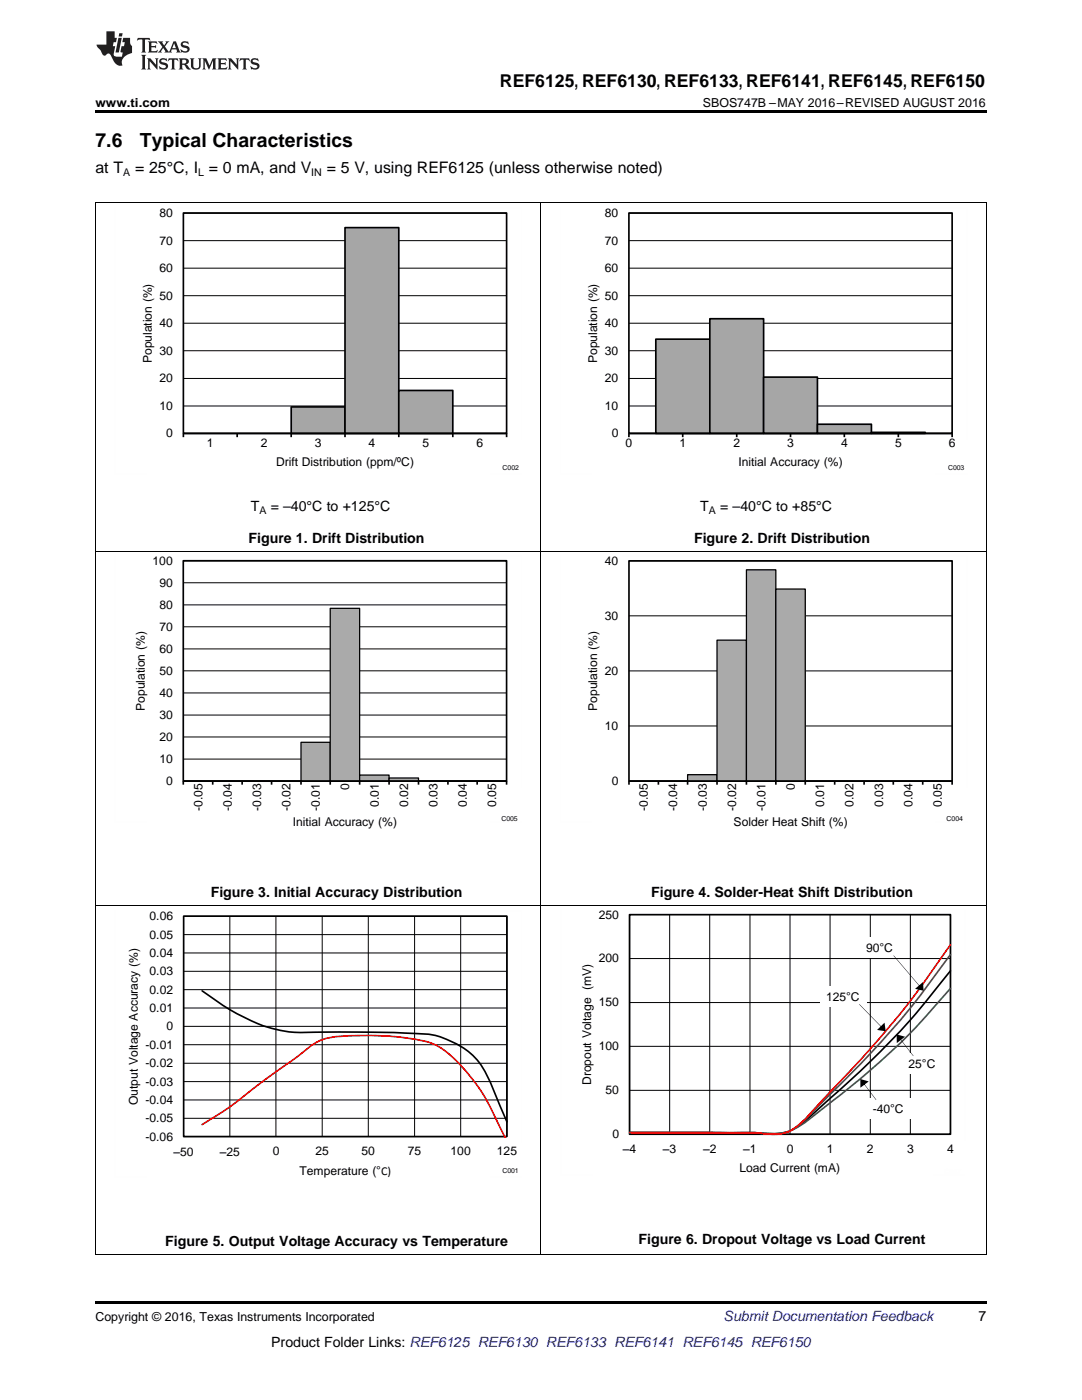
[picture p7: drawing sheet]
<svg xmlns="http://www.w3.org/2000/svg" width="216mm" height="279mm" viewBox="0 0 216 279" stroke-linecap="round" stroke-linejoin="round" font-family="sans-serif">
<defs><g id="words">
<g font-size="3.9">
<text x="19" y="29.3">7.6</text>
<text x="27.9" y="29.3">Typical Characteristics</text>
</g>
<text font-size="3.5" x="99.8" y="17.3">REF6125, REF6130, REF6133, REF6141, REF6145, REF6150</text>
<g font-size="3.2">
<text x="19" y="34.4">at T</text>
<text x="27" y="34.4">= 25°C, I = 0 mA, and V</text>
<text x="65.2" y="34.4">= 5 V, using REF6125 (unless otherwise noted)</text>
</g>
<g font-size="2.8">
<text x="50.1" y="102">T</text>
<text x="54" y="102">= –40°C to +125°C</text>
<text x="139.7" y="102">T</text>
<text x="143.7" y="102">= –40°C to +85°C</text>
<text x="49.6" y="108.3">Figure 1. Drift Distribution</text>
<text x="138.5" y="108.3">Figure 2. Drift Distribution</text>
<text x="42.1" y="179">Figure 3. Initial Accuracy Distribution</text>
<text x="129.9" y="179">Figure 4. Solder-Heat Shift Distribution</text>
<text x="33" y="248.6">Figure 5. Output Voltage Accuracy vs Temperature</text>
<text x="127.4" y="248.2">Figure 6. Dropout Voltage vs Load Current</text>
<text x="195.3" y="263.6">7</text>
<text x="54.1" y="268.9">Product Folder Links: REF6125 REF6130 REF6133 REF6141 REF6145 REF6150</text>
</g>
<text font-size="2.8" fill="#0000c8" x="144.4" y="263.6">Submit Documentation Feedback</text>
<g font-size="2.5">
<text x="19" y="21.4">www.ti.com</text>
<text x="140.3" y="21.4">SBOS747B –MAY 2016–REVISED AUGUST 2016</text>
<text x="19" y="263.6">Copyright © 2016, Texas Instruments Incorporated</text>
</g>
<g font-size="2.4">
<text x="31.8" y="43.3">80</text>
<text x="120.7" y="43.3">80</text>
<text x="31.8" y="48.8">70</text>
<text x="120.7" y="48.8">70</text>
<text x="31.8" y="59.8">50</text>
<text x="31.8" y="54.3">60</text>
<text x="120.7" y="59.8">50</text>
<text x="120.7" y="54.3">60</text>
<text x="31.8" y="65.3">40</text>
<text x="120.7" y="65.3">40</text>
<text x="31.8" y="70.8">30</text>
<text x="120.7" y="70.8">30</text>
<text x="30.3" y="72.5" transform="rotate(-90 30.3 72.5)">Population (%)</text>
<text x="31.8" y="76.3">20</text>
<text x="119.2" y="72.5" transform="rotate(-90 119.2 72.5)">Population (%)</text>
<text x="120.7" y="76.3">20</text>
<text x="31.8" y="81.8">10</text>
<text x="120.7" y="81.8">10</text>
<text x="33.2" y="87.3">0</text>
<text x="41.3" y="89.2">1</text>
<text x="52.1" y="89.2">2</text>
<text x="62.8" y="89.2">3</text>
<text x="73.6" y="89.2">4</text>
<text x="84.3" y="89.2">5</text>
<text x="95.1" y="89.2">6</text>
<text x="122.1" y="87.3">0</text>
<text x="124.8" y="89.2">0</text>
<text x="135.6" y="89.2">1</text>
<text x="146.3" y="89.2">2</text>
<text x="157.1" y="89.2">3</text>
<text x="167.8" y="89.2">4</text>
<text x="178.6" y="89.2">5</text>
<text x="189.3" y="89.2">6</text>
<text x="55.1" y="93">Drift Distribution (ppm/ºC)</text>
<text x="147.4" y="93">Initial Accuracy (%)</text>
<text x="30.5" y="112.7">100</text>
<text x="120.7" y="112.7">40</text>
<text x="31.8" y="117.1">90</text>
<text x="31.8" y="125.9">70</text>
<text x="31.8" y="121.5">80</text>
<text x="120.7" y="123.7">30</text>
<text x="31.8" y="130.3">60</text>
<text x="31.8" y="134.7">50</text>
<text x="120.7" y="134.7">20</text>
<text x="28.9" y="141.9" transform="rotate(-90 28.9 141.9)">Population (%)</text>
<text x="31.8" y="143.5">30</text>
<text x="31.8" y="139.1">40</text>
<text x="119.2" y="141.8" transform="rotate(-90 119.2 141.8)">Population (%)</text>
<text x="31.8" y="147.9">20</text>
<text x="120.7" y="145.7">10</text>
<text x="31.8" y="152.3">10</text>
<text x="33.2" y="156.7">0</text>
<text x="40.4" y="161.9" transform="rotate(-90 40.4 161.9)">-0.05</text>
<text x="46.3" y="161.9" transform="rotate(-90 46.3 161.9)">-0.04</text>
<text x="52.1" y="161.9" transform="rotate(-90 52.1 161.9)">-0.03</text>
<text x="58" y="161.9" transform="rotate(-90 58 161.9)">-0.02</text>
<text x="63.8" y="161.9" transform="rotate(-90 63.8 161.9)">-0.01</text>
<text x="69.7" y="157.7" transform="rotate(-90 69.7 157.7)">0</text>
<text x="75.6" y="161.1" transform="rotate(-90 75.6 161.1)">0.01</text>
<text x="81.4" y="161.1" transform="rotate(-90 81.4 161.1)">0.02</text>
<text x="87.3" y="161.1" transform="rotate(-90 87.3 161.1)">0.03</text>
<text x="93.2" y="161.1" transform="rotate(-90 93.2 161.1)">0.04</text>
<text x="99" y="161.1" transform="rotate(-90 99 161.1)">0.05</text>
<text x="122.1" y="156.7">0</text>
<text x="129.3" y="161.9" transform="rotate(-90 129.3 161.9)">-0.05</text>
<text x="135.1" y="161.9" transform="rotate(-90 135.1 161.9)">-0.04</text>
<text x="141" y="161.9" transform="rotate(-90 141 161.9)">-0.03</text>
<text x="146.9" y="161.9" transform="rotate(-90 146.9 161.9)">-0.02</text>
<text x="152.7" y="161.9" transform="rotate(-90 152.7 161.9)">-0.01</text>
<text x="158.6" y="157.7" transform="rotate(-90 158.6 157.7)">0</text>
<text x="164.5" y="161.1" transform="rotate(-90 164.5 161.1)">0.01</text>
<text x="170.3" y="161.1" transform="rotate(-90 170.3 161.1)">0.02</text>
<text x="176.2" y="161.1" transform="rotate(-90 176.2 161.1)">0.03</text>
<text x="182.1" y="161.1" transform="rotate(-90 182.1 161.1)">0.04</text>
<text x="187.9" y="161.1" transform="rotate(-90 187.9 161.1)">0.05</text>
<text x="58.5" y="164.8">Initial Accuracy (%)</text>
<text x="146.4" y="164.8">Solder Heat Shift (%)</text>
<text x="29.8" y="183.6">0.06</text>
<text x="119.5" y="183.3">250</text>
<text x="29.8" y="191">0.04</text>
<text x="29.8" y="187.3">0.05</text>
<text x="172.8" y="190">90ÉC</text>
<text x="29.8" y="194.6">0.03</text>
<text x="119.5" y="192.1">200</text>
<text x="29.8" y="202">0.01</text>
<text x="29.8" y="198.3">0.02</text>
<text x="119.5" y="200.9">150</text>
<text x="164.8" y="199.8">125ÉC</text>
<text x="29" y="209.3">-0.01</text>
<text x="33.2" y="205.6">0</text>
<text x="119.5" y="209.6">100</text>
<text x="29" y="213">-0.02</text>
<text x="181.3" y="213.2">25ÉC</text>
<text x="27.5" y="220.5" transform="rotate(-90 27.5 220.5)">Output Voltage Accuracy (%)</text>
<text x="29" y="220.3">-0.04</text>
<text x="29" y="216.6">-0.03</text>
<text x="117.9" y="216.5" transform="rotate(-90 117.9 216.5)">Dropout Voltage (mV)</text>
<text x="120.8" y="218.4">50</text>
<text x="29" y="227.6">-0.06</text>
<text x="29" y="224">-0.05</text>
<text x="122.2" y="227.2">0</text>
<text x="174.2" y="222.1">-40ÉC</text>
<text x="34.6" y="230.6">±50</text>
<text x="43.8" y="230.6">±25</text>
<text x="54.4" y="230.5">0</text>
<text x="62.9" y="230.5">25</text>
<text x="72.2" y="230.5">50</text>
<text x="81.4" y="230.5">75</text>
<text x="89.9" y="230.5">100</text>
<text x="99.1" y="230.5">125</text>
<text x="124.3" y="230.1">±4</text>
<text x="132.3" y="230.1">±3</text>
<text x="140.3" y="230.1">±2</text>
<text x="147.6" y="233.9">Load Current (mA)</text>
<text x="148.3" y="230.1">±1</text>
<text x="157" y="230.1">0</text>
<text x="165" y="230.1">1</text>
<text x="173" y="230.1">2</text>
<text x="181" y="230.1">3</text>
<text x="189" y="230.1">4</text>
<text x="59.7" y="234.4">Temperature (ÉC)</text>
</g>
<g font-size="2.1">
<text x="24.6" y="35.1">A</text>
<text x="39.5" y="35.1">L</text>
<text x="62.1" y="35.1">IN</text>
<text x="51.8" y="102.5">A</text>
<text x="141.4" y="102.5">A</text>
</g>
<g font-size="1.4">
<text x="100.3" y="93.8">C002</text>
<text x="189.2" y="93.8">C003</text>
<text x="100" y="163.9">C005</text>
<text x="188.9" y="163.9">C004</text>
<text x="100.3" y="234.1">C001</text>
</g>
</g></defs>
<path d="M19 259.7h177.8v.5h-177.8z" fill="#000"/>
<g fill="none" stroke="#000" stroke-width=".2">
<path d="M19.1 180.7v69.7M36.6 182.9h64.6v43.9h-64.6zM36.6 197.5h64.6M36.6 193.8h64.6M36.6 190.2h64.6M36.6 186.5h64.6M45.9 182.9v43.9M55.1 182.9v43.9M64.3 182.9v43.9M73.5 182.9v43.9M82.7 182.9v43.9M91.9 182.9v43.9"/>
<path d="M107.9 180.7v69.7M125.6 182.5h64v43.9h-64zM125.6 191.3h64M133.6 182.5v43.9M141.6 182.5v43.9M149.6 182.5v43.9M157.6 182.5v43.9M165.6 182.5v43.9M173.7 182.5v43.9M181.7 182.5v43.9M196.8 180.7v69.7M36.6 219.5h64.6"/>
<path d="M36.6 215.9h64.6M36.6 212.2h64.6M36.6 208.5h64.6M36.6 204.8h64.6M36.6 201.2h64.6M125.6 217.6h64M125.6 208.8h64M125.6 200.1h64M36.6 223.2h64.6M19 250.3h177.8"/>
</g>
<path d="M36.6 182.8h64.5v44h-64.5zM40.3 197.7a43.5 43.5 0 0 0 14.2 7.6l.6 .1a29.8 29.8 0 0 0 9.2 .6h8.2a139.2 139.2 0 0 1 14.1 .6 15.6 15.6 0 0 1 10.1 7.2l1.6 3.2 2.9 6.9M125.6 182.5h64.1v43.9h-64.1zM189.7 193.7a167.5 167.5 0 0 1-25.7 27 26.1 26.1 0 0 1-6.4 5 15.5 15.5 0 0 1-7.1 .4l-24.9-.1" fill="none" stroke="#000" stroke-width=".33"/>
<path d="M189.7 188.5a199.3 199.3 0 0 1-25.5 31 35.9 35.9 0 0 1-5.8 5.8 8 8 0 0 1-6.1 .9l-2.7-.2h-24M40.3 224.4a88.8 88.8 0 0 0 12.3-8.7l6.2-4.4a25.5 25.5 0 0 1 5.5-3.8 29.6 29.6 0 0 1 9.1-.8h.9a45.9 45.9 0 0 1 11.6 1.4 19.5 19.5 0 0 1 7.6 6.3 45.7 45.7 0 0 1 6.7 11.4l.6 1.3" fill="none" stroke="#f00" stroke-width=".33"/>
<path d="M22.9 181.8v53.2M35.4 181.8h68.7M104.1 181.8v46.2M112 181.5v53M124.3 181.5h68.2M192.5 181.5v46.1M22.9 235h6.3M97.8 235h6.3M112 234.5h6.2M186.3 234.5h6.2" fill="none" stroke="#fefefe" stroke-width=".2" stroke-dasharray=".4 .1" stroke-linecap="butt"/>
<path d="M189.7 197.3a148.7 148.7 0 0 1-26.5 24.7 18.2 18.2 0 0 1-6.5 4 32.3 32.3 0 0 1-7.1 0h-24" fill="none" stroke="#286b49" stroke-width=".33"/>
<path d="M189.7 190.5a188.4 188.4 0 0 1-25.7 29.5 26.8 26.8 0 0 1-6.4 5.7 10.7 10.7 0 0 1-6.2 .4l-25.8-.1" fill="none" stroke="#6b5028" stroke-width=".33"/>
<path d="M172.9 219.2h8.8v4.1h-8.8z" fill-rule="evenodd" fill="#fff"/>
<path d="M172.3 216.2l2.6 3.3zM171.7 215.3l1.6 .5-1.6 1.3z" fill="#000"/>
<path d="M180 210.3h8v4.1h-8z" fill-rule="evenodd" fill="#fff"/>
<path d="M179.5 207.3l2.8 3.4zM178.9 206.4l1.7 .5-1.7 1.3z" fill="#000"/>
<path d="M171.6 187.1h8v4.1h-8z" fill-rule="evenodd" fill="#fff"/>
<path d="M178.3 190.7l5.3 6.2zM182.6 197.3l1.6-1.3 .1 1.7z" fill="#000"/>
<path d="M163.6 196.8h9.3v4.1h-9.3z" fill-rule="evenodd" fill="#fff"/>
<path d="M171.4 200.5l4.6 4.6zM175 205.5l1.5-1.4 .2 1.7z" fill="#000"/>
<g fill="none" stroke="#000" stroke-width=".2">
<path d="M19.1 110v70.7M36.6 116.3h64.5M36.6 111.9h64.5M107.9 110v70.7M196.8 110v70.7M36.6 138.3h64.5M36.6 133.9h64.5M36.6 129.5h64.5M36.6 125.1h64.5M36.6 120.7h64.5M36.6 155.9h64.5M36.6 151.5h64.5"/>
<path d="M36.6 147.1h64.5M36.6 142.7h64.5M19 180.7h177.8"/>
</g>
<path d="M36.6 111.9h64.5v44h-64.5z" fill="none" stroke="#000" stroke-width=".33"/>
<path d="M60.1 148.1h5.8v7.8h-5.8z" fill-rule="evenodd" fill="#aaa"/>
<path d="M60.1 148.1h5.8v7.8h-5.8z" fill="none" stroke="#000" stroke-width=".25"/>
<path d="M65.9 121.4h5.9v34.5h-5.9z" fill-rule="evenodd" fill="#aaa"/>
<path d="M65.9 121.4h5.9v34.5h-5.9z" fill="none" stroke="#000" stroke-width=".25"/>
<path d="M71.8 154.7h5.8v1.2h-5.8z" fill-rule="evenodd" fill="#aaa"/>
<path d="M71.8 154.7h5.8v1.2h-5.8z" fill="none" stroke="#000" stroke-width=".25"/>
<path d="M77.6 155.3h5.9v.6h-5.9z" fill-rule="evenodd" fill="#aaa"/>
<path d="M77.6 155.3h5.9v.6h-5.9z" fill="none" stroke="#000" stroke-width=".25"/>
<path d="M125.5 111.9h64.5v44h-64.5zM36.6 156.6v-.7h64.5v.7M42.4 155.9v.7M48.3 155.9v.7M54.2 155.9v.7M60.1 155.9v.7M65.9 155.9v.7M71.8 155.9v.7M77.6 155.9v.7M83.5 155.9v.7M89.4 155.9v.7M95.2 155.9v.7" fill="none" stroke="#000" stroke-width=".33"/>
<path d="M22.9 110.9v53.2M35.4 110.9h68.7M104.1 110.9v46.2M22.9 164h6.3M97.8 164h6.3" fill="none" stroke="#fefefe" stroke-width=".2" stroke-dasharray=".4 .1" stroke-linecap="butt"/>
<path d="M125.5 111.9h64.5M125.5 133.9h64.5M125.5 122.9h64.5M125.5 155.9h64.5M125.5 144.9h64.5" fill="none" stroke="#000" stroke-width=".2"/>
<path d="M137.2 154.6h5.9v1.3h-5.9z" fill-rule="evenodd" fill="#aaa"/>
<path d="M137.2 154.6h5.9v1.3h-5.9z" fill="none" stroke="#000" stroke-width=".25"/>
<path d="M143.1 127.8h5.8v28.1h-5.8z" fill-rule="evenodd" fill="#aaa"/>
<path d="M143.1 127.8h5.8v28.1h-5.8z" fill="none" stroke="#000" stroke-width=".25"/>
<path d="M148.9 113.7h5.9v42.2h-5.9z" fill-rule="evenodd" fill="#aaa"/>
<path d="M148.9 113.7h5.9v42.2h-5.9z" fill="none" stroke="#000" stroke-width=".25"/>
<path d="M154.8 117.6h5.9v38.3h-5.9z" fill-rule="evenodd" fill="#aaa"/>
<path d="M154.8 117.6h5.9v38.3h-5.9z" fill="none" stroke="#000" stroke-width=".25"/>
<path d="M36.6 42.5h64.5v44h-64.5zM125.5 156.6v-.7h64.5v.7M131.4 155.9v.7M137.2 155.9v.7M143.1 155.9v.7M148.9 155.9v.7M154.8 155.9v.7M160.7 155.9v.7M166.6 155.9v.7M172.4 155.9v.7M178.2 155.9v.7M184.1 155.9v.7" fill="none" stroke="#000" stroke-width=".33"/>
<path d="M111.8 110.9v53.2M124.3 110.9h68.7M193 110.9v46.2M111.8 164h6.3M186.7 164h6.3" fill="none" stroke="#fefefe" stroke-width=".2" stroke-dasharray=".4 .1" stroke-linecap="butt"/>
<g fill="none" stroke="#000" stroke-width=".2">
<path d="M19.1 40.4v69.7M36.6 59h64.5M36.6 53.5h64.5M36.6 48h64.5M36.6 42.5h64.5M107.9 40.4v69.7M196.8 40.4v69.7M36.6 75.5h64.5M36.6 70h64.5M36.6 64.5h64.5M36.6 86.5h64.5M36.6 81h64.5"/>
<path d="M19 110h177.8"/>
</g>
<path d="M58.1 81.2h10.7v5.3h-10.7z" fill-rule="evenodd" fill="#a6a6a6"/>
<path d="M58.1 81.2h10.7v5.3h-10.7z" fill="none" stroke="#000" stroke-width=".33"/>
<path d="M68.8 45.4h10.8v41.1h-10.8z" fill-rule="evenodd" fill="#a6a6a6"/>
<path d="M68.8 45.4h10.8v41.1h-10.8z" fill="none" stroke="#000" stroke-width=".33"/>
<path d="M79.6 77.9h10.8v8.6h-10.8z" fill-rule="evenodd" fill="#a6a6a6"/>
<path d="M125.5 42.5h64.5v44h-64.5zM79.6 77.9h10.8v8.6h-10.8zM36.6 87.2v-.7h64.5v.7M47.3 86.5v.7M58.1 86.5v.7M68.8 86.5v.7M79.6 86.5v.7M90.4 86.5v.7" fill="none" stroke="#000" stroke-width=".33"/>
<path d="M22.9 41.5v53.2M35.4 41.5h68.7M104.1 41.5v46.2M22.9 94.7h6.3M97.8 94.7h6.3" fill="none" stroke="#fefefe" stroke-width=".2" stroke-dasharray=".4 .1" stroke-linecap="butt"/>
<path d="M125.5 59h64.5M125.5 53.5h64.5M125.5 48h64.5M125.5 42.5h64.5M125.5 75.5h64.5M125.5 70h64.5M125.5 64.5h64.5M125.5 86.5h64.5M125.5 81h64.5" fill="none" stroke="#000" stroke-width=".2"/>
<path d="M130.9 67.7h10.7v18.8h-10.7z" fill-rule="evenodd" fill="#a6a6a6"/>
<path d="M130.9 67.7h10.7v18.8h-10.7z" fill="none" stroke="#000" stroke-width=".33"/>
<path d="M141.6 63.6h10.8v22.9h-10.8z" fill-rule="evenodd" fill="#a6a6a6"/>
<path d="M141.6 63.6h10.8v22.9h-10.8z" fill="none" stroke="#000" stroke-width=".33"/>
<path d="M152.4 75.3h10.7v11.2h-10.7z" fill-rule="evenodd" fill="#a6a6a6"/>
<path d="M152.4 75.3h10.7v11.2h-10.7z" fill="none" stroke="#000" stroke-width=".33"/>
<path d="M163.1 84.7h10.8v1.8h-10.8z" fill-rule="evenodd" fill="#a6a6a6"/>
<path d="M125.5 87.2v-.7h64.5v.7M136.2 86.5v.7M147 86.5v.7M157.7 86.5v.7M163.1 84.7h10.8v1.8h-10.8zM168.5 86.5v.7M173.9 86.3h10.7v.2h-10.7zM179.3 86.5v.7" fill="none" stroke="#000" stroke-width=".33"/>
<path d="M173.9 86.4h10.7" fill="none" stroke="#a6a6a6" stroke-width=".21"/>
<path d="M111.8 41.5v53.2M124.3 41.5h68.7M193 41.5v46.2M111.8 94.7h6.3M186.7 94.7h6.3" fill="none" stroke="#fefefe" stroke-width=".2" stroke-dasharray=".4 .1" stroke-linecap="butt"/>
<path d="M19 40.4h177.8" fill="none" stroke="#000" stroke-width=".2"/>
<path d="M19 22h177.8v.5h-177.8z" fill="#000"/>
<g fill="#231f20">
<path d="M27.5 7.6l-.1 .5 .4-.2h.6v.1v2.1l-.2 .4h1l-.3-.4v-2.1l.1-.1h.5l.5 .2-.2-.5zM29.5 8.3l.2 .3v1.5l-.2 .4h1.8l.2-.6a1.04 1.04 0 0 1-1.3 .2v-.7h.6l.3 .2v-.6l-.3 .2h-.6v-.6l.8-.1 .4 .3-.2-.5zM31.5 8.3l.9 1.1-.9 1.1h.8l-.2-.2 .5-.7 .4 .7-.2 .2h1.5l-.1-.2 .1-.4h.9l.1 .4-.2 .2h1l-.3-.3-.7-1.9h-.5l-.9 2-.8-1 .9-1h-.8l.1 .3-.3 .5-.4-.6 .2-.2zM34.7 8.6l.4 1h-.7zM36.3 8.4a.63 .63 0 0 0-.2 .7 .63 .63 0 0 0 .6 .4l.6 .2 .1 .2a.75 .75 0 0 1-.7 .4 .75 .75 0 0 1-.6-.5l.1 .7 .1-.1a1.11 1.11 0 0 0 1.5-.6 1.13 1.13 0 0 0-1.2-.8l-.1-.4a1.04 1.04 0 0 1 1.2 .2l-.2-.5-.1 .1-.5-.2zM28.2 10.9l.2 .4v2.2l-.2 .4h1l-.3-.4v-2.2l.3-.4zM29.3 11.6l.3 .4v1.5l-.3 .4h.8l-.2-.4v-1.3l1.5 1.7v-1.9l.2-.4h-.7l.2 .4v.9l-1.1-1.3zM32 11.8a.62 .62 0 0 0-.2 .7 .62 .62 0 0 0 .6 .4l.6 .1 .1 .3a.76 .76 0 0 1-.7 .3 .76 .76 0 0 1-.6-.4l.1 .7 .1-.1a1.11 1.11 0 0 0 1.5-.6 1.13 1.13 0 0 0-1.2-.8l-.1-.4a1.04 1.04 0 0 1 1.2 .2l-.2-.6-.1 .1-.5-.1zM33.7 11.6l-.2 .6a.61 .61 0 0 1 .8-.3v1.6l-.2 .4h.9l-.2-.4v-1.6a.63 .63 0 0 1 .8 .3l-.2-.6zM35.6 11.6l.3 .4v1.5l-.3 .4h1l-.2-.2v-.8l.5 .2a.76 .76 0 0 0 1.2 .7l-1-1a.58 .58 0 0 0 .6-.5 .58 .58 0 0 0-.5-.6zM36.4 11.9h.1a.45 .45 0 0 1 .5 .1 .45 .45 0 0 1 .1 .5l-.7 .2zM37.9 11.6l.2 .2a2.17 2.17 0 0 0 .3 1.9 .99 .99 0 0 0 1.6-.6v-1.1l.2-.4h-.7l.2 .2a1.92 1.92 0 0 1-.2 1.8 .6 .6 0 0 1-.9-.5v-1.1l.2-.4zM40.4 11.6l.2 .4v1.5l-.2 .4h.7l-.2-.4v-1.4l.8 1.8 .8-1.8v1.4l-.2 .4h.9l-.2-.4v-1.5l.2-.4h-.8l-.6 1.5-.6-1.5zM43.4 11.6l.2 .4v1.5l-.2 .4h1.8l.2-.6a1.04 1.04 0 0 1-1.3 .1v-.6h.5l.4 .2v-.6l-.4 .2h-.5v-.7h.8l.3 .3-.1-.6zM45.5 11.6l.2 .4v1.5l-.2 .4h.7l-.2-.4v-1.3l1.5 1.7v-1.9l.2-.4h-.7l.2 .4v.9l-1.1-1.3zM47.9 11.6l-.1 .6a.61 .61 0 0 1 .8-.3v1.6l-.3 .4h1l-.3-.4 .1-1.6a.63 .63 0 0 1 .7 .3l-.1-.6zM50.2 11.8a.62 .62 0 0 0-.2 .7 .62 .62 0 0 0 .6 .4l.6 .1 .2 .3a.76 .76 0 0 1-.8 .3 .76 .76 0 0 1-.6-.4l.1 .7 .2-.1a1.11 1.11 0 0 0 1.5-.6 1.13 1.13 0 0 0-1.3-.8l-.1-.4a1.04 1.04 0 0 1 1.2 .2l-.1-.6-.2 .1-.5-.1z"/>
<path d="M21.2 6.3v2.6h-1.9l.1 .4 .7 .9a.91 .91 0 0 0 1 .8 .56 .56 0 0 1 .5-.3 .56 .56 0 0 1 .5 .3l.4 .8a1.53 1.53 0 0 0 1.9 1.2 1.54 1.54 0 0 1 1-2.1l.9-.3v-1.4a1.52 1.52 0 0 1-.3-1.6h-1.4l-.2 .8h.5l-.2 .8h-.4l-.2 1v.2l.4 .1-.2 .8a1.93 1.93 0 0 1-1.6-.3l.3-1.8h-.5l.2-.8h.4l.2-.8h-.4v-1.3zM23.6 7.6l-.6 2.9h.7l.6-2.9zM23.8 6.6l-.1 .7h.6l.2-.7z"/>
</g>
<use href="#words"/>
</svg>
